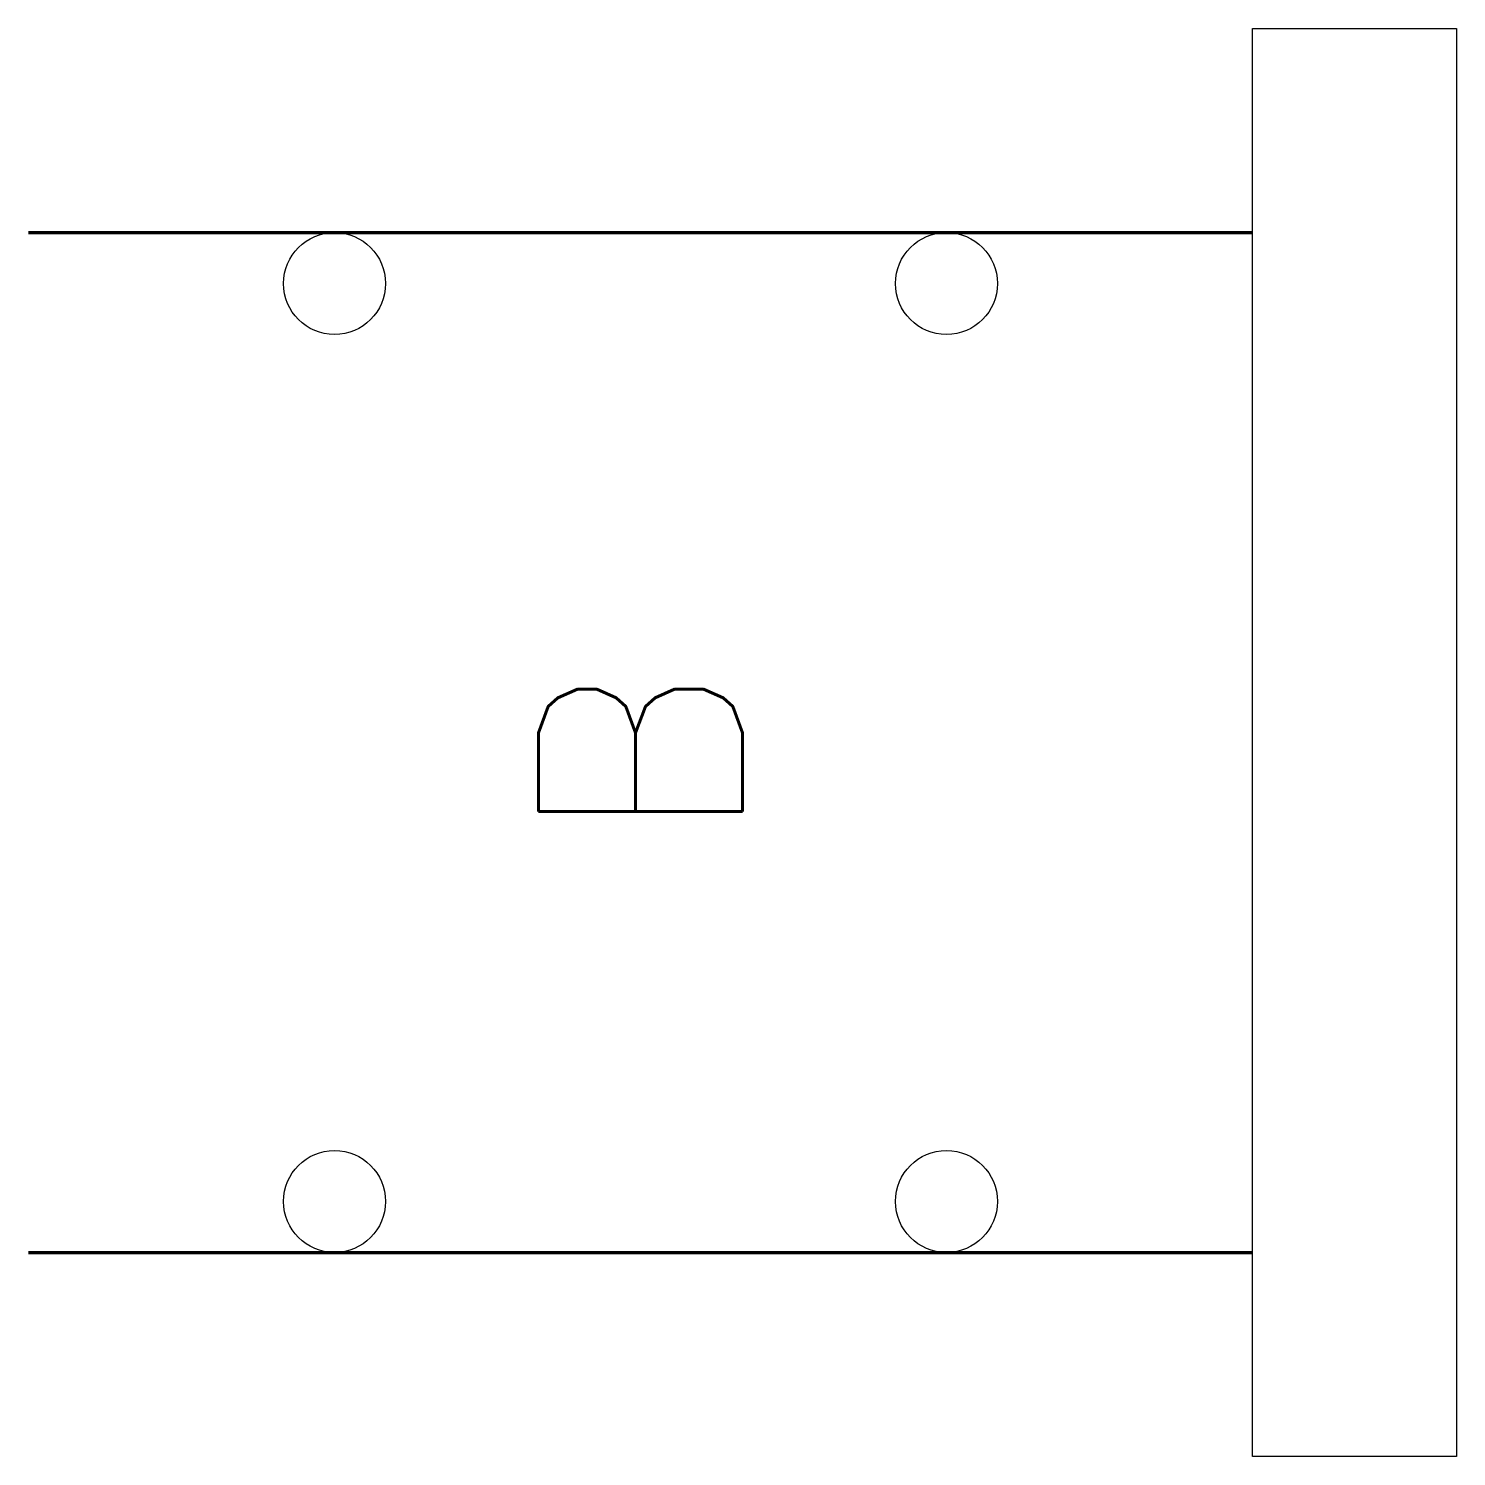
# Model space of a CAD drawing. Header units: millimetres. Extents: x 210 to 224, y 188 to 202.
import ezdxf
from ezdxf.enums import TextEntityAlignment as Align

# ---------------------------------------------------------------- set-up
doc = ezdxf.new("R2010")
doc.units = ezdxf.units.MM
doc.header["$MEASUREMENT"] = 0
doc.layers.get('0').update_dxf_attribs({"linetype": 'CONTINUOUS'})
doc.styles.add('ROMANS', font='romans')

msp = doc.modelspace()

# ---------------------------------------------------------------- linework, layer by layer
at = {"color": 4, "lineweight": 80}
for p, q in [((210, 200), (222, 200)), ((210, 190), (222, 190))]:
    msp.add_line(p, q, dxfattribs=at)
at = {"color": 4}
msp.add_line((222, 190), (222, 200), dxfattribs=at)
msp.add_lwpolyline([(222, 188), (222, 202), (224, 202), (224, 188)], close=True, dxfattribs=at)
for centre in [(213, 199.5), (219, 199.5), (213, 190.5), (219, 190.5)]:
    msp.add_circle(centre, 0.5, dxfattribs=at)

# ---------------------------------------------------------------- texts
at = {"color": 3, "style": 'ROMANS'}
msp.add_attdef('B', text='', height=2, rotation=90, dxfattribs=at).set_placement((216, 194.88), align=Align.MIDDLE_CENTER)

doc.saveas('drawing.dxf')
